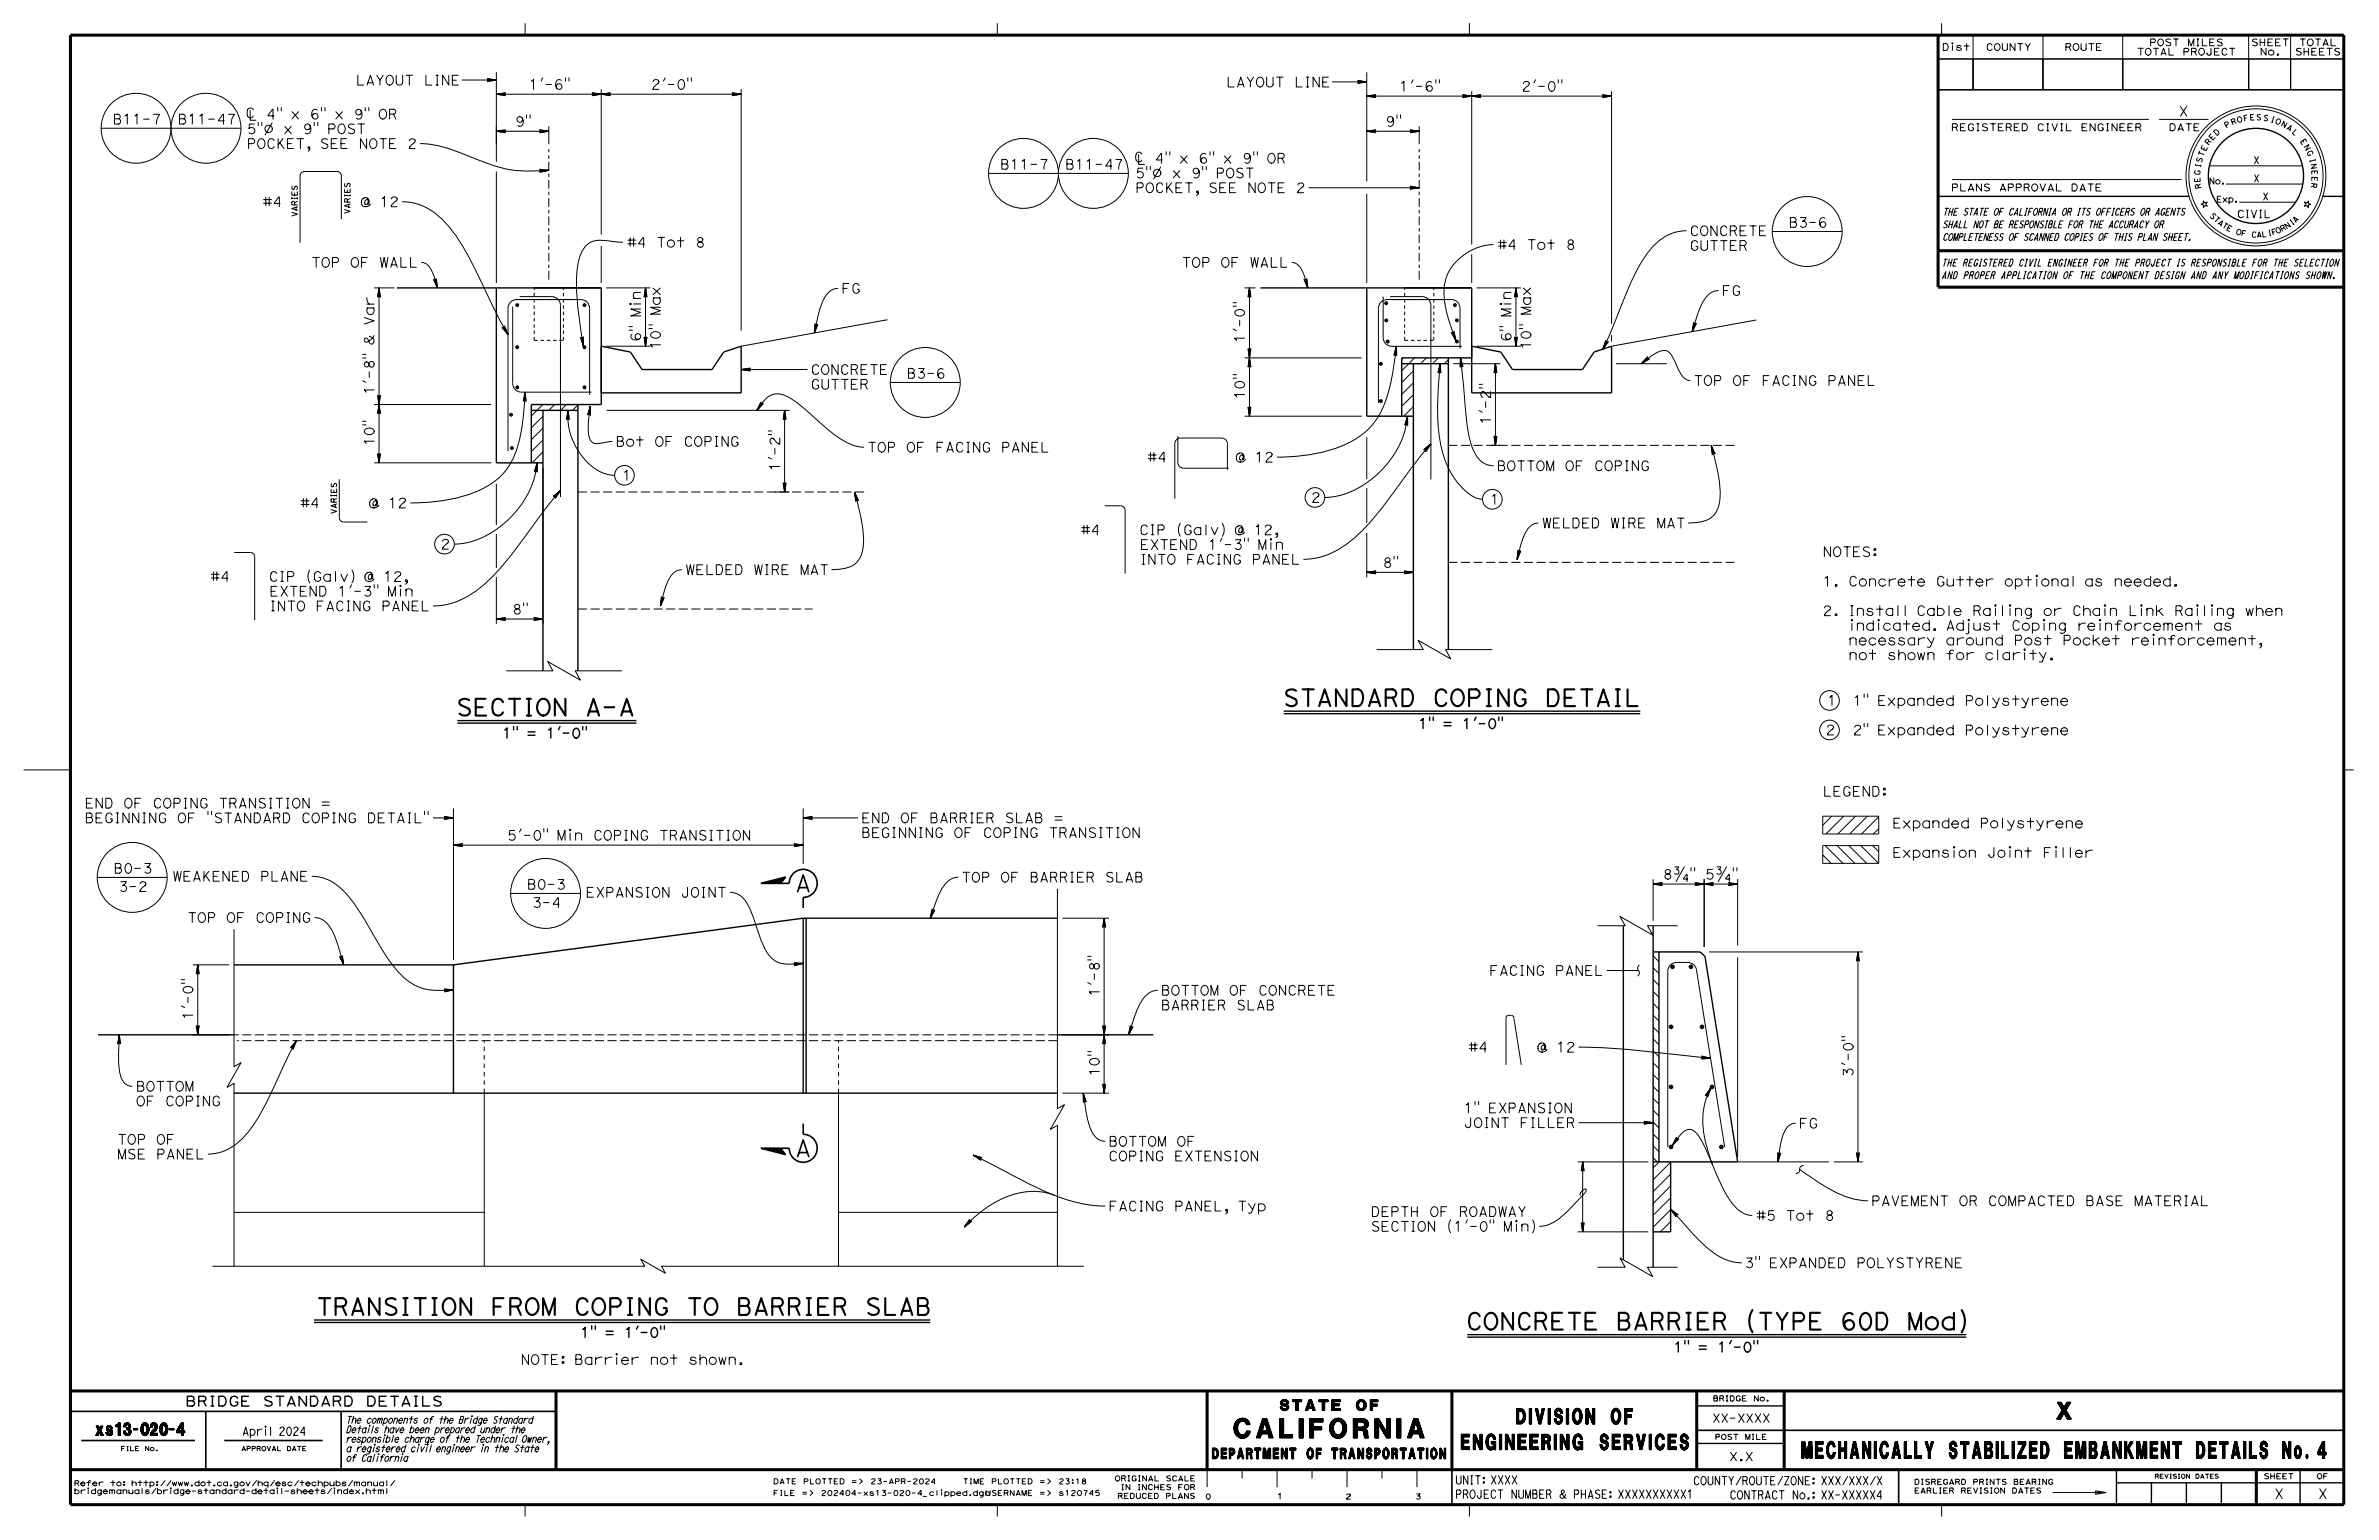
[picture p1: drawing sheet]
<svg xmlns="http://www.w3.org/2000/svg" width="432mm" height="279mm" viewBox="0 0 432 279" stroke-linecap="round" stroke-linejoin="round" font-family="sans-serif">
<defs><g id="words">
<text font-size="3.5" x="224" y="260.9">CALIFORNIA</text>
<g font-size="3">
<text x="82.8" y="129.8">SECTION A-A</text>
<text x="232.9" y="128.1">STANDARD COPING DETAIL</text>
<text x="144.2" y="161.8">A</text>
<text x="144.2" y="209.8">A</text>
<text x="57.4" y="238.6">TRANSITION FROM COPING TO BARRIER SLAB</text>
<text x="266.1" y="241.2">CONCRETE BARRIER (TYPE 60D Mod)</text>
<text x="373.3" y="257.5">X</text>
<text x="327" y="264.6">MECHANICALLY STABILIZED EMBANKMENT DETAILS No. 4</text>
</g>
<g font-size="2.8">
<text x="265.2" y="263">ENGINEERING SERVICES</text>
<text x="275.2" y="258.3">DIVISION OF</text>
</g>
<text font-size="2.2" x="17.4" y="260.4">xs13-020-4</text>
<g font-size="1.9">
<text x="232.3" y="255.9">STATE OF</text>
<text x="220" y="264.7">DEPARTMENT OF TRANSPORTATION</text>
</g>
<g font-size="1.8">
<text x="64.6" y="15.4">LAYOUT LINE</text>
<text x="95.9" y="16.2">1'-6&quot;</text>
<text x="118.2" y="16.2">2'-0&quot;</text>
<text x="222.5" y="15.8">LAYOUT LINE</text>
<text x="253.9" y="16.5">1'-6&quot;</text>
<text x="276.2" y="16.5">2'-0&quot;</text>
<text x="20.5" y="22.5">B11-7</text>
<text x="32.3" y="22.5">B11-47</text>
<text x="93.5" y="22.9">9&quot;</text>
<text x="251.5" y="22.9">9&quot;</text>
<text x="395.4" y="21.1">X</text>
<text x="44.8" y="26.9">POCKET, SEE NOTE 2</text>
<text x="44.8" y="24.3">5&quot;Ø x 9&quot; POST</text>
<text x="181.5" y="30.7">B11-7</text>
<text x="193.3" y="30.7">B11-47</text>
<text x="206.1" y="35">POCKET, SEE NOTE 2</text>
<text x="206.1" y="32.3">5&quot;Ø x 9&quot; POST</text>
<text x="47.7" y="37.5">#4</text>
<text x="62.1" y="37.5">@ 12</text>
<text x="324.6" y="41.2">B3-6</text>
<text x="113.8" y="44.8">#4 Tot 8</text>
<text x="271.8" y="45.3">#4 Tot 8</text>
<text x="306.7" y="45.4">GUTTER</text>
<text x="306.7" y="42.8">CONCRETE</text>
<text x="56.5" y="48.5">TOP OF WALL</text>
<text x="152.7" y="53.2">FG</text>
<text x="214.5" y="48.5">TOP OF WALL</text>
<text x="312.5" y="53.6">FG</text>
<text x="67.9" y="59.1" transform="rotate(-90 67.9 59.1)">Var</text>
<text x="116.3" y="62" transform="rotate(-90 116.3 62)">6&quot; Min</text>
<text x="119.9" y="63.4" transform="rotate(-90 119.9 63.4)">10&quot; Max</text>
<text x="225.9" y="62.2" transform="rotate(-90 225.9 62.2)">1'-0&quot;</text>
<text x="274.3" y="62" transform="rotate(-90 274.3 62)">6&quot; Min</text>
<text x="277.8" y="63.4" transform="rotate(-90 277.8 63.4)">10&quot; Max</text>
<text x="67.9" y="71.6" transform="rotate(-90 67.9 71.6)">1'-8&quot; &amp;</text>
<text x="147.1" y="70.6">GUTTER</text>
<text x="147.1" y="67.9">CONCRETE</text>
<text x="164.6" y="68.6">B3-6</text>
<text x="307.4" y="69.9">TOP OF FACING PANEL</text>
<text x="225.9" y="72.5" transform="rotate(-90 225.9 72.5)">10&quot;</text>
<text x="270.5" y="77.1" transform="rotate(-90 270.5 77.1)">1'-2</text>
<text x="67.9" y="80.9" transform="rotate(-90 67.9 80.9)">10&quot;</text>
<text x="111.7" y="81">Bot OF COPING</text>
<text x="157.4" y="82">TOP OF FACING PANEL</text>
<text x="208.3" y="83.8">#4</text>
<text x="221.1" y="83.8">@ 12</text>
<text x="112.9" y="87.1">1</text>
<text x="141.5" y="85.5" transform="rotate(-90 141.5 85.5)">1'-2&quot;</text>
<text x="271.7" y="85.4">BOTTOM OF COPING</text>
<text x="54.5" y="92.1">#4</text>
<text x="64.4" y="92.1">@ 12</text>
<text x="237.9" y="91.1">2</text>
<text x="270.4" y="91.5">1</text>
<text x="279.9" y="95.8">WELDED WIRE MAT</text>
<text x="80" y="99.6">2</text>
<text x="196.2" y="97">#4</text>
<text x="204.2" y="97">CIP (Galv) @ 12,</text>
<text x="330.8" y="101">NOTES:</text>
<text x="38.2" y="105.5">#4</text>
<text x="46.3" y="105.5">CIP (Galv) @ 12,</text>
<text x="124.4" y="104.2">WELDED WIRE MAT</text>
<text x="250.9" y="102.9">8&quot;</text>
<text x="330.8" y="106.3">1. Concrete Gutter optional as needed.</text>
<text x="93" y="111.4">8&quot;</text>
<text x="330.8" y="111.7">2. Install Cable Railing or Chain Link Railing when</text>
<text x="335.5" y="119.7">not shown for clarity.</text>
<text x="335.5" y="117">necessary around Post Pocket reinforcement,</text>
<text x="335.5" y="114.4">indicated. Adjust Coping reinforcement as</text>
<text x="331.6" y="128">1</text>
<text x="336.3" y="128">1&quot; Expanded Polystyrene</text>
<text x="91.1" y="133.9">1&quot; = 1'-0&quot;</text>
<text x="257.4" y="132.2">1&quot; = 1'-0&quot;</text>
<text x="331.4" y="133.3">2</text>
<text x="336.3" y="133.3">2&quot; Expanded Polystyrene</text>
<text x="15.4" y="149.3">BEGINNING OF &quot;STANDARD COPING DETAIL&quot;</text>
<text x="15.4" y="146.6">END OF COPING TRANSITION =</text>
<text x="156.3" y="149.3">END OF BARRIER SLAB =</text>
<text x="330.8" y="144.5">LEGEND:</text>
<text x="92" y="152.4">5'-0&quot; Min COPING TRANSITION</text>
<text x="156.3" y="152">BEGINNING OF COPING TRANSITION</text>
<text x="343.5" y="155.6">Expansion Joint Filler</text>
<text x="343.5" y="150.2">Expanded Polystyrene</text>
<text x="20.6" y="158.4">B0-3</text>
<text x="21.5" y="161.7">3-2</text>
<text x="31.3" y="159.9">WEAKENED PLANE</text>
<text x="95.6" y="161.3">B0-3</text>
<text x="174.5" y="160">TOP OF BARRIER SLAB</text>
<text x="301.8" y="159.5">8¾&quot; 5¾&quot;</text>
<text x="34" y="167.4">TOP OF COPING</text>
<text x="96.6" y="164.6">3-4</text>
<text x="106.3" y="162.8">EXPANSION JOINT</text>
<text x="270.3" y="177">FACING PANEL</text>
<text x="35" y="185.1" transform="rotate(-90 35 185.1)">1'-0&quot;</text>
<text x="199.5" y="180.8" transform="rotate(-90 199.5 180.8)">1'-8&quot;</text>
<text x="210.7" y="183.2">BARRIER SLAB</text>
<text x="210.7" y="180.6">BOTTOM OF CONCRETE</text>
<text x="266.5" y="190.9">#4</text>
<text x="276.4" y="190.9">@ 12</text>
<text x="24.7" y="198">BOTTOM</text>
<text x="199.5" y="195.3" transform="rotate(-90 199.5 195.3)">10&quot;</text>
<text x="336.3" y="195.4" transform="rotate(-90 336.3 195.4)">3'-0&quot;</text>
<text x="24.7" y="200.6">OF COPING</text>
<text x="265.6" y="201.9">1&quot; EXPANSION</text>
<text x="21.3" y="207.6">TOP OF</text>
<text x="201.2" y="208">BOTTOM OF</text>
<text x="265.6" y="204.6">JOINT FILLER</text>
<text x="326.5" y="204.7">FG</text>
<text x="21.3" y="210.3">MSE PANEL</text>
<text x="201.2" y="210.6">COPING EXTENSION</text>
<text x="201.2" y="219.7">FACING PANEL, Typ</text>
<text x="248.8" y="220.7">DEPTH OF ROADWAY</text>
<text x="318.8" y="221.4">#5 Tot 8</text>
<text x="339.6" y="218.8">PAVEMENT OR COMPACTED BASE MATERIAL</text>
<text x="248.8" y="223.4">SECTION (1'-0&quot; Min)</text>
<text x="316.6" y="230">3&quot; EXPANDED POLYSTYRENE</text>
<text x="105.3" y="242.6">1&quot; = 1'-0&quot;</text>
<text x="303.7" y="245.3">1&quot; = 1'-0&quot;</text>
<text x="94.5" y="247.6">NOTE: Barrier not shown.</text>
<text x="33.6" y="255.1">BRIDGE STANDARD DETAILS</text>
<text x="412.8" y="271.9">X</text>
<text x="420.7" y="271.9">X</text>
</g>
<g font-size="1.5">
<text x="44" y="260.4">April 2024</text>
<text x="310.7" y="258">XX-XXXX</text>
<text x="264.1" y="269.3">UNIT: XXXX</text>
<text x="307.3" y="269.4">COUNTY/ROUTE/ZONE: XXX/XXX/X</text>
<text x="313.8" y="265">X.X</text>
<text x="264.1" y="271.8">PROJECT NUMBER &amp; PHASE: XXXXXXXXXX1</text>
<text x="313.9" y="272">CONTRACT No.: XX-XXXXX4</text>
</g>
<text font-size="1.4" x="406" y="39.5">CIVIL</text>
<g font-size="1.3">
<text x="354.1" y="23.7">REGISTERED CIVIL ENGINEER</text>
<text x="393.6" y="23.7">DATE</text>
<text x="409" y="29.7">X</text>
<text x="354.1" y="34.7">PLANS APPROVAL DATE</text>
<text x="409" y="33">X</text>
<text x="352.5" y="41.3">SHALL NOT BE RESPONSIBLE FOR THE ACCURACY OR</text>
<text x="352.5" y="39.1">THE STATE OF CALIFORNIA OR ITS OFFICERS OR AGENTS</text>
<text x="410.7" y="36.3">X</text>
<text x="352.5" y="43.6">COMPLETENESS OF SCANNED COPIES OF THIS PLAN SHEET.</text>
<text x="352.4" y="50.6">AND PROPER APPLICATION OF THE COMPONENT DESIGN AND ANY MODIFICATIONS SHOWN.</text>
<text x="352.4" y="48.3">THE REGISTERED CIVIL ENGINEER FOR THE PROJECT IS RESPONSIBLE FOR THE SELECTION</text>
<text x="62.8" y="263.4">a registered civil engineer in the State</text>
<text x="62.8" y="261.7">responsible charge of the Technical Owner,</text>
<text x="62.8" y="260">Details have been prepared under the</text>
<text x="62.8" y="258.2">The components of the Bridge Standard</text>
<text x="62.8" y="265.1">of California</text>
</g>
<g font-size="1.2">
<text x="352.5" y="9.2">Dist</text>
<text x="360.4" y="9.2">COUNTY</text>
<text x="374.7" y="9.2">ROUTE</text>
<text x="387.8" y="10">TOTAL PROJECT</text>
<text x="390.1" y="8.3">POST MILES</text>
<text x="408.6" y="8.3">SHEET</text>
<text x="410.2" y="10">No.</text>
<text x="416.5" y="10">SHEETS</text>
<text x="417.3" y="8.3">TOTAL</text>
</g>
<g font-size="1.1">
<text x="400.9" y="33.4">No.</text>
<text x="402.3" y="36.7">Exp.</text>
</g>
<g font-size="1">
<text x="404.1" y="23.3" transform="rotate(-31 404.1 23.3)">P</text>
<text x="405.1" y="22.7" transform="rotate(-20 405.1 22.7)">R</text>
<text x="406.1" y="22.3" transform="rotate(-15 406.1 22.3)">O</text>
<text x="407.3" y="22" transform="rotate(-10 407.3 22)">F</text>
<text x="408.4" y="21.8" transform="rotate(-4 408.4 21.8)">E</text>
<text x="409.5" y="21.8" transform="rotate(1 409.5 21.8)">S</text>
<text x="410.7" y="21.8" transform="rotate(12 410.7 21.8)">S</text>
<text x="412" y="22.1" transform="rotate(17 412 22.1)">I</text>
<text x="412.9" y="22.3" transform="rotate(22 412.9 22.3)">O</text>
<text x="413.9" y="22.8" transform="rotate(28 413.9 22.8)">N</text>
<text x="414.9" y="23.3" transform="rotate(33 414.9 23.3)">A</text>
<text x="399.6" y="29.6" transform="rotate(-74 399.6 29.6)">S</text>
<text x="399.9" y="28.5" transform="rotate(-69 399.9 28.5)">T</text>
<text x="400.3" y="27.5" transform="rotate(-63 400.3 27.5)">E</text>
<text x="400.9" y="26.4" transform="rotate(-53 400.9 26.4)">R</text>
<text x="401.5" y="25.5" transform="rotate(-47 401.5 25.5)">E</text>
<text x="402.3" y="24.7" transform="rotate(-42 402.3 24.7)">D</text>
<text x="415.9" y="24" transform="rotate(44 415.9 24)">L</text>
<text x="417.4" y="25.6" transform="rotate(55 417.4 25.6)">E</text>
<text x="418.1" y="26.6" transform="rotate(60 418.1 26.6)">N</text>
<text x="418.6" y="27.6" transform="rotate(65 418.6 27.6)">G</text>
<text x="419.2" y="28.9" transform="rotate(76 419.2 28.9)">I</text>
<text x="419.4" y="29.8" transform="rotate(81 419.4 29.8)">N</text>
<text x="399.3" y="31.8" transform="rotate(-85 399.3 31.8)">G</text>
<text x="399.4" y="33.1" transform="rotate(-96 399.4 33.1)">E</text>
<text x="399.4" y="30.5" transform="rotate(-79 399.4 30.5)">I</text>
<text x="399.6" y="34.2" transform="rotate(-101 399.6 34.2)">R</text>
<text x="419.5" y="33.1" transform="rotate(98 419.5 33.1)">R</text>
<text x="419.6" y="30.9" transform="rotate(87 419.6 30.9)">E</text>
<text x="419.6" y="32" transform="rotate(92 419.6 32)">E</text>
<text x="54" y="39.4" transform="rotate(-90 54 39.4)">VARIES</text>
<text x="63.5" y="38.8" transform="rotate(-90 63.5 38.8)">VARIES</text>
<text x="401" y="39.2" transform="rotate(46 401 39.2)">S</text>
<text x="401.7" y="39.9" transform="rotate(41 401.7 39.9)">T</text>
<text x="402.4" y="40.6" transform="rotate(37 402.4 40.6)">A</text>
<text x="403.2" y="41.1" transform="rotate(32 403.2 41.1)">T</text>
<text x="404" y="41.7" transform="rotate(27 404 41.7)">E</text>
<text x="415" y="41.6" transform="rotate(-34 415 41.6)">N</text>
<text x="416" y="40.9" transform="rotate(-38 416 40.9)">I</text>
<text x="416.6" y="40.5" transform="rotate(-43 416.6 40.5)">A</text>
<text x="405.7" y="42.4" transform="rotate(18 405.7 42.4)">O</text>
<text x="406.7" y="42.7" transform="rotate(13 406.7 42.7)">F</text>
<text x="408.6" y="43" transform="rotate(4 408.6 43)">C</text>
<text x="409.6" y="43.1" transform="rotate(-1 409.6 43.1)">A</text>
<text x="410.5" y="43" transform="rotate(-6 410.5 43)">L</text>
<text x="411.7" y="42.9" transform="rotate(-10 411.7 42.9)">I</text>
<text x="412.4" y="42.7" transform="rotate(-15 412.4 42.7)">F</text>
<text x="413.3" y="42.4" transform="rotate(-24 413.3 42.4)">O</text>
<text x="414.2" y="42.1" transform="rotate(-29 414.2 42.1)">R</text>
<text x="61.1" y="93.3" transform="rotate(-90 61.1 93.3)">VARIES</text>
<text x="310.9" y="254.2">BRIDGE No.</text>
<text x="311.2" y="261.2">POST MILE</text>
<text x="13.4" y="269.6">Refer to: http://www.dot.ca.gov/hq/esc/techpubs/manual/</text>
<text x="140.3" y="269.2">DATE PLOTTED =&gt;</text>
<text x="158" y="269.2">23-APR-2024</text>
<text x="174.7" y="269.2">TIME PLOTTED =&gt;</text>
<text x="192.1" y="269.2">23:18</text>
<text x="202.3" y="268.7">ORIGINAL SCALE</text>
<text x="347.4" y="269.3">DISREGARD PRINTS BEARING</text>
<text x="410.8" y="268.3">SHEET</text>
<text x="420.5" y="268.3">OF</text>
<text x="13.4" y="271">bridgemanuals/bridge-standard-detail-sheets/index.html</text>
<text x="140.3" y="271.3">FILE =&gt;</text>
<text x="149" y="271.3">202404-xs13-020-4_clipped.dgn</text>
<text x="178.8" y="271.3">USERNAME =&gt;</text>
<text x="192.1" y="271.3">s120745</text>
<text x="202.8" y="271.9">REDUCED PLANS</text>
<text x="203.4" y="270.3">IN INCHES FOR</text>
<text x="218.8" y="272">0</text>
<text x="231.8" y="271.9">1</text>
<text x="244.2" y="272">2</text>
<text x="256.9" y="272">3</text>
<text x="347.4" y="270.9">EARLIER REVISION DATES</text>
</g>
<g font-size=".8">
<text x="21.9" y="263.2">FILE No.</text>
<text x="43.8" y="263.2">APPROVAL DATE</text>
<text x="391.1" y="268.2">REVISION DATES</text>
</g>
</g></defs>
<g fill="none" stroke="#000" stroke-width=".18">
<path d="M46 20a.6 .6 0 0 0-.8-.4 .6 .6 0 0 0-.3 .8 .67 .67 0 0 0 .1 .8 .67 .67 0 0 0 .8 0l.2-.2M50.4 19.5v.6M51 19.5v.6M57.6 20a.7 .7 0 0 0-.9 .1 .7 .7 0 0 0-.1 .8l.2 .5M58.3 19.5v.6M59 19.5v.6M66.3 19.5v.6M66.9 19.5v.6M69.1 20a.73 .73 0 0 1 .9 .1 .73 .73 0 0 1 .1 .9 .68 .68 0 0 1-.8 .6 .68 .68 0 0 1-.5-.9zM95.3 4.2v2.2M181 4.2v2.2M266.7 4.2v2.2"/>
<path d="M351.8 10.7h6.3v5.6h-6.3zM351.8 10.7h73.6M352.4 4.2v2.2M354.4 8.3v.9M358.1 10.7h12.7v5.6h-12.7zM358.1 6.4v9.9M370.8 6.4v9.9M370.8 10.7h14.5v5.6h-14.5zM385.3 10.7h22.8v5.6h-22.8zM385.3 6.4v9.9M408.1 6.4v9.9M408.1 10.7h7.7v5.6h-7.7z"/>
<path d="M415.8 6.4v9.9M415.8 10.7h9.6v5.6h-9.6zM18.4 23.3h25.3M45.4 20v1.8h1.1M46.9 22.2v.6M47.5 22.2v.6M49.4 22.3l-1.3 2.2M49.7 21h-1.1l.9-1.2h.1v1.8M53 20.3l1.2 1.3M54.2 20.3l-1.2 1.3M57 22.2v.6M57.7 22.2v.6"/>
<path d="M61 20.3l1.1 1.3M62 39.8v-7.9a.79 .79 0 0 0-.8-.8h-5.9a.79 .79 0 0 0-.8 .8v12.1M62.1 20.3l-1.2 1.3M65.5 20a.91 .91 0 0 1 .2 1 .91 .91 0 0 1-.8 .6l-.2-.1M70.7 20.7h.7l.4 .9M71.4 20.7a.45 .45 0 0 0 .4-.4 .45 .45 0 0 0-.4-.5h-.7v1.8M73 36.6a10.6 10.6 0 0 1 8 3.9 50.7 50.7 0 0 1 7.1 12.3l2.4 4.9 1.7 3M179.4 31.5h25.4M206.7 28v1.8h1M207.2 28a.6 .6 0 0 0-.7-.4 .6 .6 0 0 0-.4 .8 .67 .67 0 0 0 .2 .8 .67 .67 0 0 0 .8 .1l.1-.3M208.1 30.2v.6M208.8 30.2v.6"/>
<path d="M210.7 30.3l-1.3 2.2M211 29h-1.1l.8-1.2h.1v1.8M211.7 27.5v.6M212.3 27.5v.6M214.3 28.3l1.2 1.3M215.5 28.3l-1.2 1.3M218.3 30.2v.6M218.9 28a.7 .7 0 0 0-.9 .1 .7 .7 0 0 0-.1 .8l.2 .5M218.9 30.2v.6M219.6 27.5v.6M220.3 27.5v.6M222.2 28.3l1.2 1.3"/>
<path d="M223.4 28.3l-1.2 1.3M226.8 28.1a.91 .91 0 0 1 .2 .9 .91 .91 0 0 1-.8 .6l-.2-.1M227.6 27.5v.6M228.2 27.5v.6M230.4 28a.73 .73 0 0 1 .9 .1 .73 .73 0 0 1 .1 .9 .68 .68 0 0 1-.8 .6 .68 .68 0 0 1-.5-.9zM232 28.7h.7l.4 .9M232.7 28.7a.45 .45 0 0 0 .4-.4 .45 .45 0 0 0-.4-.5h-.7v1.8M237.5 34.1h20.1M256 33.9l1.6 .2M256 33.9l.1 .2M256 33.9l-.1-.1 1.7 .3M256 34l1.6 .1"/>
<path d="M256.1 34.1l-.1 .1M256.1 34.1h1.5M257.6 34.1h-1.6M257.6 34.1l-1.6 .2M257.6 34.1l-1.6 .1M257.6 34.1l-1.7 .2 .1-.1M354.3 32.6h41.7M354.3 21.7h35.7M391.9 21.7h9M399.9 36.4l.3 .4 .4-.1-.2 .3 .2 .4-.4-.1-.3 .4v-.5l-.4-.1 .4-.2zM401 30.1h16.9M404 33.4h14"/>
<path d="M406.5 36.7h10.2M418.3 36.7l.4 .1 .3-.3v.4l.4 .2-.4 .1v.5l-.3-.4-.4 .1 .2-.4zM76.5 47.6a2.34 2.34 0 0 1 1.9 1.7l1 2.9M78.8 50.7l.6 1.5M78.8 50.7h-.1l.7 1.5M78.8 50.7l.2 .1M78.9 50.8l.5 1.4M79 50.8l.2-.3 .2 1.7M79 50.8l.4 1.4M79 50.7l.4 1.5M79.1 50.7l.3 1.5M79.2 50.6l.2 1.6"/>
<path d="M91.2 59.4l1 1.3M91.2 59.4h.2M91.2 59.4h-.1l1.1 1.3M91.3 59.4l.9 1.3M91.4 59.4l.8 1.3M91.4 59.3l.8 1.4M91.5 59.2l.7 1.5M91.5 59.2l-.1 .2M91.5 59.2v-.1l.7 1.6M113.1 44l-2.9-.3a4 4 0 0 0-4.9 2.6 22 22 0 0 0-.5 8.9l1.1 7.6M117.8 58.9h.6M117.8 59.6h.6"/>
<path d="M148 58.8l-.2 1.6M148.1 58.9l-.3 1.5M148.2 58.9l-.3-.2-.1 1.7M148.2 58.9l-.4 1.5M148.2 58.9l.3-.1-.7 1.6M148.3 58.9l-.5 1.5M148.4 58.9l-.6 1.5M152.1 52.3a3.2 3.2 0 0 0-2.8 2.5l-.7 1.9-.8 3.7M234.5 47.6a2.34 2.34 0 0 1 1.9 1.7l1 2.9M236.7 50.7l.7 1.5M236.8 50.7l.6 1.5M236.8 50.7h-.1l.7 1.5"/>
<path d="M236.8 50.7l.2 .1M236.9 50.8l.5 1.4M237 50.8l.4 1.4M237 50.7l.4 1.5M237.1 50.7l-.1 .1M237.1 50.7l.1-.2 .2 1.7M237.1 50.7l.3 1.5M237.1 50.6l.3 1.6M271.1 44.4a9.6 9.6 0 0 0-8.7 6.2 15.3 15.3 0 0 0 1.1 9l.7 2.2M275.8 58.9h.6M275.8 59.6h.6M306.1 41.9a8.8 8.8 0 0 0-7.2 4.2 61.6 61.6 0 0 0-5.9 12.7l-2.1 4.5"/>
<path d="M307.4 58.6l-.3 1.6M307.5 58.6l.1 .1M307.5 58.6l-.4 1.6M307.5 58.6l-.1-.1-.3 1.7M307.6 58.7l-.5 1.5M307.7 58.7l-.6 1.5M307.8 58.7l-.7 1.5M307.8 58.7h-.2M307.8 58.7h.1l-.8 1.5M311.9 52.7a3.2 3.2 0 0 0-2.7 1.8l-.8 1.8-1.3 3.9M321.7 42h12.7M95.3 71.1a39.3 39.3 0 0 1-1.8 11.3 11.7 11.7 0 0 1-6.9 6.8 31.5 31.5 0 0 1-12.1 2"/>
<path d="M95.3 71.1l.1 1.7M95.3 71.1l-.1 1.6M95.3 71.1l.2 1.7-.3-.2M95.3 71.1l-.2 1.6M95.3 71.1l-.4 1.7 .3-.2M95.3 71.1l-.1 1.5M95.3 71.1v1.6M95.3 71.1l-.3 1.7M95.3 71.1l.1 1.6M98.5 73.4l-2.1 2.1M98.6 79.8l-2.2 2.1M98.6 77.7l-2.2 2.1"/>
<path d="M98.6 75.5l-2.2 2.1M100.7 73.4l-1.1 1.1M102.8 73.4l-1 1.1M103.1 76l.1 .1M103.1 76h-.2M103.1 74.5v1.5M103.1 74.5l-.3 1.6 .1-.1M103.1 74.5l.1 1.6M103.1 74.5l-.2 1.6M103.1 74.5a11.6 11.6 0 0 0 6.4 11.3l1 .3 1.1 .1M103.1 74.5l.2 1.6M103.1 74.5l-.1 1.5"/>
<path d="M103.1 74.5l-.2 1.5M103.1 74.5l.2 1.6h-.1M104.9 73.5l-1 1M105.4 61.2l.5 1.6M105.5 61.3l.4 1.5M105.5 61.3l-.2-.1 .6 1.6M105.5 61.3h.1M105.6 61.3l.3 1.5M105.7 61.3l.2 1.5M105.8 61.2l.1 1.6M105.8 61.2l-.2 .1M105.8 61.2l.1-.1v1.7"/>
<path d="M106.9 75.2l.2 .1M107.2 73.7l-.5 1.6M107.2 73.7l-.1 1.6M107.2 73.7l-.2 1.5M107.2 73.7l-.4 2.6a6 6 0 0 0 .6 3.8 2.16 2.16 0 0 0 2 .3l1.8-.3M107.2 73.7l-.3 1.5M107.2 73.7l-.4 1.5M107.2 73.7v1.7l-.1-.1M107.2 73.7l-.6 1.6 .3-.1M134.5 67l1.7 .3-.1-.1M134.5 67l1.7 .3M134.5 67h12.1"/>
<path d="M134.5 67l1.6 .1M134.5 67l1.6 .2M134.5 67h1.5M136 67l.1 .2M136.1 67h-1.6M136.1 66.9l-1.6 .1M136.1 66.9l.1-.1-1.7 .2M136.1 66.9l-.1 .1M136.2 66.8l-1.7 .2M137.4 74.5l.9-1.3a3.4 3.4 0 0 1 4.6-1.2 39.8 39.8 0 0 1 6.6 5.3 16.4 16.4 0 0 0 6.1 3.7l1.2 .1M138.1 73l-.7 1.5M138.2 73.1l-.8 1.4"/>
<path d="M138.2 73.1l-.1-.2-.7 1.6M138.2 73.1v.1M138.2 73.2h.4l-1.2 1.3M138.2 73.2l-.8 1.3M138.3 73.2l-.9 1.3M138.4 73.2l-1 1.3M138.5 73.2l-1.1 1.3M161.6 69.4h12.7M213.8 79.1v4.8a1.02 1.02 0 0 0 1 1h8.2M248.1 79.3v25.4M253.3 64.3l-.2 .1M253.3 64.3l.1 .1"/>
<path d="M253.5 62.8l-.4 1.6M253.5 62.8l-.1 1.6M253.5 62.8a41 41 0 0 1-2.6 11.3 13.1 13.1 0 0 1-8.4 7.2 33.3 33.3 0 0 1-10.7 1.6M253.5 62.8v1.7M253.5 62.8l-.3 1.6M253.5 62.8v1.7l-.1-.1M253.5 62.8l-.2 1.6M253.5 62.8l-.5 1.7 .1-.1M253.5 62.8l-.2 1.5M254.6 64.9l-.2 .2M256.5 73.8l-1.7 1.7M256.5 76.4v28.3"/>
<path d="M256.5 71.6l-2.1 2.1M256.5 69.4l-2.1 2.2M256.5 67.3l-2.1 2.1M256.7 64.9l-2.3 2.4M258.9 64.9l-1.1 1.1M261.1 64.9l-1.1 1.1M261.3 67.5l.1 .1M261.3 67.5l-.2 .1M261.4 66l-.1 1.5M261.4 66l-.3 1.6M261.4 66l-.4 1.6h.1M261.4 66a58.4 58.4 0 0 0 0 14 14.6 14.6 0 0 0 5.6 9.8 3.9 3.9 0 0 0 2.1 .8"/>
<path d="M261.4 66l.1 1.6M261.4 66l-.2 1.5M261.4 66v1.6M261.4 66l.1 1.7-.1-.1M262.9 65.3l-.7 .7M263.5 60.3l.7 1.5M263.6 60.3l.6 1.5M263.6 60.3h-.2l.8 1.5M263.6 60.3l.1 .1M263.7 60.4l.5 1.4M263.8 60.3l.4 1.5M263.8 60.2l-.1 .2"/>
<path d="M263.8 60.2l.1-.1 .3 1.7M263.8 60.2l.4 1.6M263.9 60.2l.3 1.6M291.5 61.8l-.6 1.5M291.5 61.9l-.6 1.4M291.6 61.9l-.7 1.4M291.6 62h.3l-1 1.3M291.6 62l-.1-.3-.6 1.6M291.6 62l-.7 1.3M291.7 62l-.8 1.3M291.8 62l-.9 1.3M291.9 62l-1 1.3"/>
<path d="M297.9 66l1.8-1.4a3.8 3.8 0 0 1 2.9-.9 4.8 4.8 0 0 1 1.7 2.5 5.2 5.2 0 0 0 1.8 2.7l.7 .1M299 64.8l-1.1 1.2M299.1 64.9l-1.2 1.1M299.1 65l-.1-.3-1.1 1.3M299.1 65l-1.2 1M299.1 65l.3 .1-1.5 .9M299.2 65.1l-1.3 .9M299.3 65.1l-1.4 .9M61.6 86.9v7a.79 .79 0 0 0 .8 .8h4.3M90.1 87.8v25.4M98.6 84.9v28.3M98.6 82l-2 2"/>
<path d="M155.1 89.3l.2 1.6M155.1 89.3l.5 1.5M155.1 89.3a29.2 29.2 0 0 1 1.6 9.9 4.3 4.3 0 0 1-4.6 4.1h-1.2M155.1 89.3l.7 1.5M155.1 89.3l.4 1.5M155.1 89.3l.2 1.7 .2-.3M155.1 89.3l.3 1.6M155.1 89.3l.7 1.5h-.1M155.1 89.3l.4 1.4M155.1 89.3l.6 1.5M155.5 90.7l.2 .1M222.8 85.2v-4.7a1.02 1.02 0 0 0-1-1h-7.5a1.02 1.02 0 0 0-1.1 1v10"/>
<path d="M275.6 99.9l-.2 1.6M275.6 99.9l-.1-.1-.1 1.7M275.6 99.9l.1 .1M275.7 100l-.3 1.5M275.9 100h-.2M275.9 100l.2-.1-.7 1.6M275.9 100l-.5 1.5M276 100l-.6 1.5M279.2 94.9a2.65 2.65 0 0 0-2.3 1.6l-.6 1.6-.9 3.4M310.6 80.8l.5 1.5M310.6 80.8l.6 1.5M310.6 80.8a29.2 29.2 0 0 1 1.6 9.9 4.3 4.3 0 0 1-4.7 4.1l-1.1 .1"/>
<path d="M310.6 80.8l.3 1.5M310.6 80.8l.7 1.6-.3-.1M310.6 80.8l.3 1.6M310.6 80.8l.2 1.7 .1-.1M310.6 80.8l.2 1.7M310.6 80.8l.4 1.5M311 82.3l-.1 .1M90.1 112.3h8.5M90.1 112.3l1.7 .3-.1-.2M90.1 112.3l1.6 .2M90.1 112.3l1.5 .1M90.1 112.3l1.6 .1"/>
<path d="M91.6 112.2l-1.5 .1M91.7 112.2v.2M91.7 112.2l-1.6 .1M91.7 112.2l.1-.2-1.7 .3M91.7 112.1l-1.6 .2M95 109.3v.6M95.7 109.3v.6M96.9 112.1l1.7 .2M97 112.2l1.6 .1M97 112.2v.2M97 112.2l-.1-.2 1.7 .3M98.6 112.3l-1.6 .1"/>
<path d="M98.6 112.3l-1.7 .2M98.6 112.3l-1.7 .3 .1-.2M120.1 108.3l-.2 1.6M120.1 108.4l-.2 1.5M120.1 108.4l-.1-.1-.1 1.6M120.1 108.4l.2 .1M120.2 108.4l-.3 1.5M120.3 108.5l-.4 1.4M120.4 108.4l-.5 1.5M120.4 108.4l-.1 .1M120.4 108.4h.2l-.7 1.5M120.5 108.4l-.6 1.5"/>
<path d="M123.7 103.4a2.65 2.65 0 0 0-2.2 1.6l-.7 1.6-.9 3.3M248.1 103.8l1.5 .1M248.1 103.8l1.6 .2M248.1 103.8l1.6 .3v-.1M248.1 103.8h8.4M249.6 103.8h-1.5M249.7 103.7v.3M249.7 103.7l-1.6 .1M249.7 103.7v-.1l-1.6 .2M249.7 103.6l-1.6 .2M253 100.9v.6M253.7 100.9v.6"/>
<path d="M254.9 103.6l1.6 .2M254.9 103.7v.3M254.9 103.7v-.1l1.6 .2M254.9 103.7l1.6 .1M255 103.8h1.5M256.5 103.8l-1.6 .2M256.5 103.8l-1.5 .1M256.5 103.8l-1.6 .3v-.1M275.8 100l-.4 1.5M336.1 113.1v1.3M341 113.1v1.3M357.3 113v1.7a.28 .28 0 0 1-.1 .3 .28 .28 0 0 1-.3-.1"/>
<path d="M362.2 110.4v1.3M364.8 110.4v1.3M367.5 118.4v1.3M369.7 105.1v1.2M371 113.1v1.3M381.2 113.1v1.3M382.1 110.4v1.3M388.7 110.4v1.3M390.9 115.7v1.3M398.8 110.4v1.3M401.5 110.4v1.3M4.3 139.7h8.5"/>
<path d="M338.4 125.9v.6M338.4 131.2v.7M339 125.9v.6M339 131.2v.7M425.4 139.7h1.8M17.6 159.2h12.7M37.8 147.2v.6M38.4 147.2v.6M56.6 159a9.2 9.2 0 0 1 7.3 4.4l1.8 2.7 2.7 4.5a23 23 0 0 0 6 7.6 10.9 10.9 0 0 0 7.1 1.4h.8M77.1 147.2v.6M77.7 147.2v.6M78.6 148.4h3.7"/>
<path d="M80.7 148.2l1.6 .2M80.7 148.3l.1 .1M80.7 148.3l-.1-.2 1.7 .3M80.7 148.3l1.6 .1M80.8 148.3l1.5 .1M80.8 148.4l-.1 .1M80.8 148.4h1.5M82.3 148.4l-1.6 .1M82.3 148.4l-1.5 .1M82.3 148.4l-1.6 .2M82.3 148.4l-1.7 .3 .1-.2M82.3 146.7v5.7"/>
<path d="M145.8 148.4h9.9M145.8 148.4l1.5 .1M145.8 148.4l1.6 .1M145.8 148.4l1.7 .3-.1-.2M145.8 146.7v5.7M145.8 148.4l1.6 .2M145.8 148.4h1.5M147.3 148.4l.1 .1M147.3 148.3l-1.5 .1M147.4 148.3l-1.6 .1M147.4 148.3l.1-.2-1.7 .3M147.4 148.3l-.1 .1"/>
<path d="M147.4 148.2l-1.6 .2M173.9 159.2a3.4 3.4 0 0 0-2.8 1.8l-.9 1.8-1.3 3.8M330.8 148.1h10.2v3.2h-10.2zM330.8 153.4h10.2v3.2h-10.2zM330.8 155.1l1.6 1.5M331.3 153.4l3.2 3.2M332.5 148.1l-1.7 1.6M333.4 153.4l3.3 3.2M334.6 148.1l-3.2 3.2M335.6 153.4l3.2 3.2M336.8 148.1l-3.2 3.2M337.7 153.4l3.3 3.2"/>
<path d="M338.9 148.1l-3.2 3.2M339.9 153.4l1.1 1.1M341 150.3l-1 1M341 148.2l-3.1 3.1M354.7 154.3v1.3M364.8 154.3v1.3M373.2 154.3v1.3M57.1 166.5a3.7 3.7 0 0 1 3.3 2.6l.8 2 1.2 4M61.7 173.6l.7 1.5M61.8 173.6l.6 1.5M61.8 173.6l-.2-.1 .8 1.6M61.8 173.6h.1"/>
<path d="M61.9 173.6l.5 1.5M61.9 173.6l.2-.2 .3 1.7M62 173.6l.4 1.5M62 173.5l.4 1.6M62.1 173.4l.3 1.7M80.7 179.5l1.6 .1M80.8 179.7l-.1 .1M82.3 179.6l-1.5 .1M82.3 179.6l-1.6 .3M82.3 179.6h-1.5M82.3 179.6l-1.7 .4 .1-.2M82.3 179.6l-1.5 .2"/>
<path d="M82.3 179.6l-1.7-.2 .2 .3M82.3 179.6l-1.6 .2M92.7 162.1h12.7M132.5 161.9a3.6 3.6 0 0 1 3.2 2.1l1 2.2 .8 2.5a13.2 13.2 0 0 0 2.7 5.3 6.1 6.1 0 0 0 4.9 .8h.7M144.1 174.7l1.7 .1M144.3 174.9l-.1 .2M145.8 174.8l-1.5 .2M145.8 174.8l-1.6 .3M145.8 174.8l-1.6 .4M145.8 174.8l-1.6 .1M145.8 174.8h-1.6M145.8 174.8l-1.7 .4 .1-.1"/>
<path d="M145.8 174.8l-1.5 .1M145.8 174.8l-1.7-.1 .2 .2M169.2 165l-.3 1.6M169.3 165l-.4 1.6M169.3 165.1l-.4 1.5M169.4 165.2l-.2-.3-.3 1.7M169.4 165.2l-.5 1.4M169.5 165.1l-.1 .1M169.5 165.1h.2l-.8 1.5M169.5 165.1l-.6 1.5M169.6 165.1l-.7 1.5M210.1 179.7a3.7 3.7 0 0 0-3.2 2.4l-.8 1.9-1.3 3.7"/>
<path d="M291.6 176.1h5.8M297.6 175.1a.89 .89 0 0 0 0 1.3l-.4 .7M300.1 179.9l1 1M300.1 177.7l1 1.1M300.1 175.6l1 1M300.1 173.4l1 1.1M21.6 189.3h-.1M21.6 187.7l.1 1.6M21.6 187.7l-.3 1.7 .2-.1M21.6 187.7l-.1 3.1a12.5 12.5 0 0 0 .7 5.1l.4 .6 .6 .4 .8 .2M21.6 187.7l.2 1.7M21.6 187.7l-.1 1.6"/>
<path d="M21.6 187.7l.3 1.7-.3-.1M21.6 187.7v1.6M21.6 187.7l.2 1.6M21.6 187.7l-.2 1.7M53.8 188.8l-.7 1.4M53.8 188.8l-.8 1.3M53.8 188.8l-1.5 2.9a102.3 102.3 0 0 1-6.2 12.3 11 11 0 0 1-6.9 5.2l-1.5 .2M53.8 188.8l-.7 1.5M53.8 188.8l-.6 1.6-.2-.3M53.8 188.8l-.9 1.3M53.8 188.8l-1 1.3M53.8 188.8l-1.1 1.3h.3"/>
<path d="M196.6 198.3v1.7l.1-.1M196.6 198.3l.3 1.5M196.6 198.3l.4 1.6M196.6 198.3l.5 3a8.8 8.8 0 0 0 2 5.3l.7 .3 .8 .2M196.6 198.3l.5 1.6M196.6 198.3l.2 1.6M196.6 198.3l.1 1.6M196.6 198.3l.6 1.6h-.2M196.6 198.3l.1 1.7M196.9 199.8l.1 .1M196.9 199.8l-.2 .1M205.2 186.1l-.4 1.6"/>
<path d="M205.2 186.2l.1 .1M205.2 186.2l-.4 1.5M205.2 186.2l-.1-.1-.3 1.6M205.3 186.3l-.5 1.4M205.4 186.3l-.6 1.4M205.5 186.3l-.7 1.4M205.5 186.3h-.2M205.5 186.3h.2l-.9 1.4M205.6 186.3l-.8 1.4M267.7 199.8v.6M268.4 199.8v.6M273.8 184.2l-.2 .1-.2 .3v8.6"/>
<path d="M273.8 184.2l.7 .1 .3 .3 1.3 8.6M286.5 190a229 229 0 0 1 24 2M300.1 199.3l1 1M300.1 197.1l1 1.1M300.1 195l1 1M300.1 192.8l1 1.1M300.1 190.7l1 1M300.1 188.5l1 1.1M300.1 186.3l1 1.1M300.1 184.2l1 1M300.1 182l1 1.1M308.9 191.7l1.6 .3"/>
<path d="M308.9 192h1.6M308.9 191.7l.1 .2M308.9 191.7l-.1-.1 1.7 .4M308.9 191.9l1.6 .1M308.9 191.8l1.6 .2M309 191.9l-.2 .2 1.7-.1M309 191.9l1.5 .1M309.8 198.8l.1 .1M310.5 192l-1.7 .1M310.5 197.4l-.7 1.4M310.5 197.4a14.5 14.5 0 0 0-.4 11.7l.7 2.2M310.5 197.4l-.9 1.4"/>
<path d="M310.5 197.4l-.5 1.6-.1-.1M310.5 197.4l-.8 1.4M310.5 197.4l-.6 1.6M310.5 197.4l-1 1.4h.3M310.5 197.4l-.6 1.5M176.6 209.6l1.5 .6M176.6 209.6l1.5 .5M176.6 209.6l1.4 .8M176.6 209.6l1.4 .9v-.3M176.6 209.6l1.4 .6M176.6 209.6l2.9 1.4a114.6 114.6 0 0 0 13.3 6.4 24.3 24.3 0 0 0 7.8 1.4M176.6 209.6l1.6 .5"/>
<path d="M176.6 209.6l1.4 .7M176.6 209.6l1.7 .4-.3 .2M286.4 210.8h12.8M286.5 203.7h13.6M286.9 216.9a.97 .97 0 0 1 1-1.1l-.2 .7a30.6 30.6 0 0 1-5.8 5.3l-1.6 .6-.9 .1M287.1 212.4h.3M287.3 210.8v1.5M287.3 210.8l-.3 1.7 .1-.1M287.3 210.8l.1 1.6M287.3 210.8v12.7M287.3 210.8l.2 1.6M287.3 210.8l-.1 1.5"/>
<path d="M287.3 210.8l-.2 1.6M287.3 210.8l.2 1.7-.1-.1M298.4 203.5l1.7 .2M298.5 203.6v.1M298.5 203.6l1.6 .1M298.5 203.6l-.1-.2 1.7 .3M298.5 203.7v.1M298.5 203.7h1.6M300.1 203.7l-1.6 .1M300.1 203.7l-1.7 .2M300.1 203.7l-1.7 .3 .1-.2M300.1 210l.7 .8"/>
<path d="M300.1 207.9l1 1.1M300.1 205.7l1 1.1M300.1 203.6l1 1M300.1 201.4l1 1.1M301.1 210.8l-1 1.1M303.2 219.4l1.2 1M303.2 219.4l1 1.3M303.2 219.4l1 1.4 .1-.3M303.2 219.4l1.1 1.1M303.2 219.5l-3.1 3.2M303.2 217.3l-3.1 3.2M303.2 215.2l-3.1 3.1"/>
<path d="M303.2 213l-3.1 3.2M303.2 210.9l-3.1 3.1M303.2 219.4a82.1 82.1 0 0 0 7.4 7.6 9.4 9.4 0 0 0 5.5 2.1M303.2 219.4l1.3 1M303.2 219.4l1 1.2M303.2 219.4l1.4 1h-.2M303.5 207.8l1.1-1.4a3.8 3.8 0 0 1 1.8-1.5l.7 .1a6.4 6.4 0 0 1 2.4 3.3l1.8 4.2a24.1 24.1 0 0 0 3.7 6.5l.9 .8 1 .5 1.1 .2M304.3 206.4l-.8 1.4M304.3 206.4v-.1l-.8 1.5M304.3 206.4l.1 .2M304.4 206.5l-.9 1.3M304.4 206.6h.3l-1.2 1.2"/>
<path d="M304.4 206.6l-.9 1.2M304.5 206.6l-1 1.2M304.6 206.6l-1.1 1.2M304.7 206.6l-1.2 1.2M322.7 209.2v1.6M322.8 209.2l.1 .1M322.8 209.2l-.1 1.6M322.8 209.2l-.1-.1v1.7M322.9 209.3l-.2 1.5M323 209.3l-.3 1.5M323.1 209.2l-.2 .1M323.1 209.2h.1l-.5 1.6"/>
<path d="M323.1 209.2l-.4 1.6M325.9 203.8a2.38 2.38 0 0 0-2.1 1.7l-.5 1.7-.6 3.6M326.7 212.2a36.7 36.7 0 0 0 9 5.1l2.2 .5 1.1 .1M327.4 211.4a.88 .88 0 0 0-.8 1.2l-.7 .3M263.3 221.3a2.23 2.23 0 0 0 0 2.4M266.4 221.3l-.3 .6M270.5 221.3v.6M271.1 221.3v.6M275.2 222.1v1.3M278.2 221.3a2.23 2.23 0 0 1 0 2.4M286.4 223.5h12.8M287.1 221.9l.2 1.6"/>
<path d="M287.1 221.9l-.1-.1 .3 1.7M287.2 221.9l.1 1.6M287.3 221.9v1.6M287.4 221.9h-.3M287.4 221.9l.1-.1-.2 1.7M287.4 221.9l-.1 1.6M287.5 221.9l-.2 1.6M303.2 221.6l-1.8 1.9M304.4 220.4l-.1 .1M318.7 227.9v.6M319.3 227.9v.6M48.2 259.3v1.1"/>
<path d="M67 259.1l-.2 .9M85.6 257.3l-.3 .9M111.9 246.3v1.3M16 270.3v.7M31 270.3v.7M50.3 270.3v.7M60.7 270.3v.7M67.9 262.5l-.2 .9M68.6 264.2l-.2 1M69.8 260.8l-.3 .9M73 264.2l-.3 1M75.9 262.5l-.2 .9"/>
<path d="M77.6 262.5l-.3 .9M82.4 262.5l-.3 .9M87.6 262.5l-.2 .9M91.3 260.8l-.2 .9M95.3 273v2.1M170.9 270.7v.6M181 273v2.1M219.1 266.6v3.2M225.4 266.6v1.6M231.8 266.6v3.2M238.1 266.6v1.6M244.5 266.6v3.2"/>
<path d="M250.8 266.6v1.6M257.2 266.6v3.2M266.7 273v2.1M352.4 273v2.1M372.6 270.8h8.8M380.4 270.5l1.9 .3-1.9 .3zM380.7 270.7l.6 .1-.6 .1z"/>
<circle cx="354.4" cy="7.9" r=".09"/>
<circle cx="24.7" cy="23.3" r="6.3"/>
<circle cx="37.4" cy="23.3" r="6.3"/>
<circle cx="48.8" cy="23.4" r=".67"/>
<circle cx="57.2" cy="21.1" r=".51"/>
<circle cx="65.1" cy="20.3" r=".51"/>
<circle cx="185.8" cy="31.5" r="6.3"/>
<circle cx="198.5" cy="31.5" r="6.3"/>
<circle cx="210" cy="31.4" r=".67"/>
<circle cx="218.5" cy="29.1" r=".51"/>
<circle cx="226.3" cy="28.4" r=".51"/>
<circle cx="409.5" cy="31.9" r="12.7"/>
<circle cx="409.5" cy="31.9" r="12.2"/>
<circle cx="328" cy="42" r="6.3"/>
<circle cx="167.9" cy="69.4" r="6.3"/>
<circle cx="80.7" cy="98.7" r="1.78"/>
<circle cx="113.3" cy="86.2" r="1.78"/>
<circle cx="238.7" cy="90.3" r="1.78"/>
<circle cx="270.9" cy="90.6" r="1.78"/>
<circle cx="336.1" cy="112.5" r=".12"/>
<circle cx="341" cy="112.5" r=".12"/>
<circle cx="357.3" cy="112.5" r=".12"/>
<circle cx="362.2" cy="109.8" r=".12"/>
<circle cx="364.8" cy="109.8" r=".12"/>
<circle cx="367.5" cy="117.9" r=".12"/>
<circle cx="369.7" cy="104.5" r=".12"/>
<circle cx="371" cy="112.5" r=".12"/>
<circle cx="381.2" cy="112.5" r=".12"/>
<circle cx="382" cy="109.8" r=".12"/>
<circle cx="388.7" cy="109.8" r=".12"/>
<circle cx="390.9" cy="115.2" r=".12"/>
<circle cx="398.8" cy="109.8" r=".12"/>
<circle cx="401.5" cy="109.8" r=".12"/>
<circle cx="332.1" cy="127.1" r="1.78"/>
<circle cx="332.1" cy="132.4" r="1.78"/>
<circle cx="24" cy="159.2" r="6.3"/>
<circle cx="354.7" cy="153.7" r=".13"/>
<circle cx="364.8" cy="153.7" r=".13"/>
<circle cx="373.2" cy="153.7" r=".13"/>
<circle cx="99" cy="162.1" r="6.3"/>
<circle cx="275.2" cy="221.5" r=".12"/>
<circle cx="48.2" cy="258.8" r=".1"/>
<circle cx="67.1" cy="258.7" r=".08"/>
<circle cx="85.7" cy="256.9" r=".08"/>
<circle cx="111.9" cy="245.7" r=".12"/>
<circle cx="16" cy="270" r=".07"/>
<circle cx="31" cy="270" r=".07"/>
<circle cx="50.3" cy="270" r=".07"/>
<circle cx="60.7" cy="270" r=".07"/>
<circle cx="68" cy="262.1" r=".08"/>
<circle cx="68.7" cy="263.8" r=".08"/>
<circle cx="69.9" cy="260.4" r=".08"/>
<circle cx="73.1" cy="263.8" r=".08"/>
<circle cx="76" cy="262.1" r=".08"/>
<circle cx="77.7" cy="262.1" r=".08"/>
<circle cx="82.5" cy="262.1" r=".08"/>
<circle cx="87.7" cy="262.1" r=".08"/>
<circle cx="91.4" cy="260.4" r=".08"/>
<circle cx="170.9" cy="270.4" r=".07"/>
</g>
<g fill="none" stroke="#000" stroke-width=".25">
<path d="M351.8 16.3h73.6M351.8 35.6h45.5M421.6 35.6h3.8M83 131.2h32.5M83 130.7h32.5M93.2 131.8v.6M93.9 131.8v.6M101.6 131.8l-.3 .6M105.8 131.8v.6M106.4 131.8v.6M233 129.5h64.7M233 129h64.7"/>
<path d="M259.5 130.1v.6M260.1 130.1v.6M267.9 130.1l-.3 .6M272 130.1v.6M272.7 130.1v.6M17.8 187.7h24.7M191.9 187.7h17.4M57 239.9h111.8M57 239.5h111.8M107.4 240.5v.7M108 240.5v.7M115.8 240.6l-.3 .5"/>
<path d="M119.9 240.5v.7M120.6 240.5v.7M266.3 242.6h90.6M266.3 242.1h90.6M305.8 243.2v.6M306.5 243.2v.6M308 255.1h15.8M314.2 243.2l-.3 .6M318.4 243.2v.6M319 243.2v.6M308 261.9h15.8M384.1 266.6v6.4"/>
<path d="M384.1 269h41.3M390.5 269v4M396.8 269v4M403.2 269v4M417.5 266.6v6.4"/>
<circle cx="409.5" cy="31.9" r="8.6"/>
</g>
<path d="M12.8 6.4h412.6v266.6h-412.6zM351.8 6.4v45.7h73.6M351.8 45.5h73.6M12.8 252.4h412.6M100.9 252.4v14.2M219.1 252.4v14.2M263.5 252.4v14.2M308 252.4v14.2M323.8 252.4v14.2M12.8 266.6h412.6M409.5 266.7v6.3" fill="none" stroke="#000" stroke-width=".55"/>
<g fill="none" stroke="#000" stroke-width=".3">
<path d="M142 159.8l-1.7 .5M142.2 159.6l-2.6 .7M142.4 159.4l-3.6 .9M141.7 160.3l.9-1.2-4.5 1.2h5.1a2.54 2.54 0 0 1 2.6-2.6 2.54 2.54 0 0 1 2.5 2.6 2.54 2.54 0 0 1-2.5 2.5v1.9M141.8 160.1l-.7 .2M138.8 208.3l3.6 .9M139.6 208.3l2.6 .7M140.3 208.3l1.7 .5M141.1 208.3l.7 .2M145.8 203.9v1.9a2.54 2.54 0 0 1 2.5 2.5 2.54 2.54 0 0 1-2.5 2.6 2.54 2.54 0 0 1-2.6-2.6h-5.1l4.5 1.2-.9-1.2M12.8 256.1h88.1M37.4 256.1v10.5"/>
<path d="M61.9 256.1v10.5M308 259.5h117.4M14.7 261.4h20.7M40.7 261.4h17.9M263.5 266.6v6.4M344.6 266.6v6.4"/>
</g>
<path d="M318.1 237.7a3.8 3.8 0 0 0 0 4M356.1 237.7a3.8 3.8 0 0 1 0 4" fill="none" stroke="#000" stroke-width=".38"/>
<g fill="#fff">
<path d="M89.4 95.2h1.2v1.5h-1.2z"/>
<path d="M89.4 103.1h1.2v1.5h-1.2z"/>
</g>
<g fill="none" stroke="#000" stroke-width=".18">
<path d="M97.3 85.5h-.2M97.5 84l-.2 1.5M97.5 84l-.5 1.6 .1-.1M97.5 84a16.8 16.8 0 0 1-8.4 12.7 13.3 13.3 0 0 1-6.6 2M97.5 84v1.6M97.5 84l-.3 1.5M97.5 84v1.7l-.2-.2M97.5 84l-.4 1.5M97.5 84l-.5 1.6M97.5 84l-.1 1.6M100.6 90.1h.1M101.7 89l-2.3 2.7a191.1 191.1 0 0 1-9.2 12 18.7 18.7 0 0 1-8.3 5.8l-1.6 .3-1.7 .1"/>
<path d="M101.7 89l-.9 1.3M101.7 89l-1.1 1.1M101.7 89l-.9 1.4-.1-.3M101.7 89l-1 1.1M101.7 89l-1.2 1.1M101.7 89l-1 1.2M101.7 89l-1.3 1 .2 .1"/>
</g>
<g fill="#fff">
<path d="M247.3 87h1.3v1.5h-1.3z"/>
<path d="M247.3 95h1.3v1.7h-1.3z"/>
</g>
<path d="M255.3 77l.1 .1M255.3 77l-.2 .1M255.5 75.5a16.8 16.8 0 0 1-8.4 12.7 13.3 13.3 0 0 1-6.7 2.1M255.5 75.5l-.1 1.7M255.5 75.5l-.3 1.5M255.5 75.5l-.4 1.6M255.5 75.5v1.7l-.1-.1M255.5 75.5l-.5 1.6M255.5 75.5l-.1 1.6M255.5 75.5l-.2 1.5M255.5 75.5l-.5 1.6h.1" fill="none" stroke="#000" stroke-width=".18"/>
<path d="M268.1 70.9h4.3v1h-4.3z" fill="#fff"/>
<path d="M293.3 66h9.2" fill="none" stroke="#000" stroke-width=".18"/>
<path d="M264.7 65.9h1v.2h-1z" fill="#fff"/>
<g fill="none" stroke="#000" stroke-width=".18">
<path d="M83.8 14.5h6.3M88.5 14.3l1.6 .2M88.5 14.4l1.6 .1M88.5 14.4l-.1-.2 1.7 .3M88.5 14.4v.3M88.6 14.4l1.5 .1M90.1 17.1l1.7 .3-.1-.2M90.1 17.1l1.6 .2M90.1 17.1h44.4M90.1 17.1l1.6 .1M90.1 17.1l1.5 .1M90.1 13.1v16.3"/>
<path d="M90.1 14.5l-1.7 .3 .1-.1M90.1 14.5l-1.6 .2M90.1 14.5l-1.5 .1M91.6 17l-1.5 .1M91.7 17v.2M91.7 17l.1-.2-1.7 .3M91.7 17l-1.6 .1M91.7 16.9l-1.6 .2M98.5 14.1l-.3 .6M102.6 14.1v.6M103.3 14.1v.6M107.5 16.9l3.3 .4"/>
<path d="M107.5 17v-.2l1.6 .3M107.5 17v.2M107.5 17l3.2 .2M107.6 17l3.1 .2M109.1 17.1l-1.5 .1M109.1 17.1l-1.6 .1M109.1 17.1l-1.6 .2M109.1 16.2v26.4M109.1 17.1l1.7 .3-.1-.2M110.7 17l-1.6 .1M110.7 17l.1-.2-3.3 .6v-.2M110.7 17v.2"/>
<path d="M110.8 16.9l-1.7 .2M120.7 14.1l-.3 .6M124.8 14.1v.6M125.5 14.1v.6M132.9 16.9l1.6 .2M132.9 17l-.1-.2 1.7 .3M132.9 17v.2M132.9 17l1.6 .1M133 17l1.5 .1M134.5 17.1l-1.6 .1M134.5 17.1l-1.5 .1M134.5 17.1l-1.7 .3 .1-.2"/>
<path d="M134.5 17.1l-1.6 .2M134.5 16.2v43.8M241.8 14.9h6.3M246.5 14.7l1.6 .2M246.5 14.8l1.6 .1M248.1 14.9l-1.6 .1M248.1 14.9l-1.7-.3 .2 .3-.1 .1M248.1 17.4l1.6 .3v-.1M248.1 17.4l1.6 .2M248.1 17.4h44.4M248.1 13.1v19.8M248.1 17.4l1.5 .1"/>
<path d="M248.1 14.9l-1.7 .2 .1-.1M248.1 14.9l-1.6 .2M248.1 14.9h-1.6M249.6 17.4h-1.5M249.7 17.3v-.1l-1.6 .2M249.7 17.3l-1.6 .1M249.7 17.3v.3M249.7 17.2l-1.6 .2M256.5 14.5l-.3 .6M260.6 14.5v.6M261.3 14.5v.6M265.5 17.2l3.2 .4"/>
<path d="M265.5 17.3v-.1l3.3 .5-.1-.1M265.5 17.3v.3M265.5 17.3l3.2 .3M265.6 17.4l3.1 .1M267.1 17.4l-1.5 .1M267.1 17.4l-1.6 .2M267.1 16.5v27.9M268.7 17.4h-1.6M268.7 17.3l.1-.1-3.3 .5v-.1M268.7 17.3l-1.6 .1M268.7 17.3v.3M268.7 17.2l-3.2 .4"/>
<path d="M278.7 14.5l-.3 .6M282.8 14.5v.6M283.5 14.5v.6M290.9 17.2l1.6 .2M290.9 17.3l-.1-.1 1.7 .2M290.9 17.3v.3M290.9 17.3l1.6 .1M291 17.4h1.5M292.5 17.4l-1.5 .1M292.5 17.4l-1.6 .2M292.5 16.5v42.2M292.5 17.4l-1.7 .3 .1-.1"/>
<path d="M76.2 26.1a28 28 0 0 1 10.2 2.8 23.9 23.9 0 0 0 13.2 2M90.1 23.8h9.5M90.1 23.8l1.7 .3-.1-.1M90.1 23.8l1.6 .2M90.1 31.1v20.2M90.1 23.8l1.5 .1M91.6 23.7l-1.5 .1M91.7 23.7v.3M91.7 23.7l.1-.2-1.7 .3M91.7 23.7l-1.6 .1M91.7 23.6l-1.6 .2M95.6 20.8v.6"/>
<path d="M96.2 20.8v.6M98 30.8l1.6 .1M98 23.6l1.6 .2M98 30.9h1.6M98 30.9l.1 .1M98 30.9l-.1-.2 1.7 .2M98 23.7l1.6 .1M98 23.7l-.1-.2 1.7 .3M98 23.7v.3M98.1 23.7l1.5 .1M98.1 31l-.1 .1M99.6 23.8l-1.5 .1"/>
<path d="M99.6 30.9l-1.5 .1M99.6 30.9l-1.6 .3M99.6 30.9h-1.5M99.6 30.9l-1.6 .4v-.2M99.6 23.8l-1.7 .3 .1-.1M99.6 23.8l-1.6 .2M99.6 22.9v3.3M99.6 30.9l-1.5 .2M99.6 30.9l-1.6 .2M248.1 23.8l1.6 .3v-.1M248.1 23.8l1.6 .2M248.1 23.8h9.5"/>
<path d="M248.1 35.2v16.1M248.1 23.8l1.5 .1M249.6 23.7l-1.5 .1M249.7 23.7v-.2l-1.6 .3M249.7 23.7l-1.6 .1M249.7 23.7v.3M249.7 23.6l-1.6 .2M253.6 20.8v.6M254.2 20.8v.6M256 23.6l1.6 .2M256 23.7l-.1-.2 1.7 .3M256 23.7v.3"/>
<path d="M256 23.7l1.6 .1M256.1 23.7l1.5 .1M257.6 23.8l-1.6 .2M257.6 23.8l-1.5 .1M257.6 22.9v3.3M257.6 23.8l-1.7 .3 .1-.1M67.9 52.2h3.7M68.7 53.8h.2M68.8 52.2l.1 1.6M68.8 52.2l-.3 1.7 .2-.1M68.8 52.2v31.8M68.8 52.2l.3 1.7-.2-.1"/>
<path d="M68.8 52.2l-.1 1.6M68.8 52.2l.2 1.7M68.8 52.2l-.2 1.7M93.1 55.6v14a1.58 1.58 0 0 0 1.5 1.5h12.8M93.6 54.3l11.8 .1a1.58 1.58 0 0 1 1.6 1.5v15.7M93.8 54.3a1.58 1.58 0 0 0-1.6 1.6v26M94.3 53.8h5.8a1.58 1.58 0 0 1 1.6 1.6v34.8M109.1 44.6v6.7M110 52.2h8.1M114.2 59.3h.6M114.2 59.9h.6M115 55.1h1.3"/>
<path d="M117 53.8h.3M117.2 52.2v10.6M117.2 52.2l.2 1.7-.1-.1M117.2 52.2l-.2 1.6M117.2 52.2l-.1 1.6M117.2 52.2l.2 1.7M117.2 52.2v1.6M117.2 52.2l-.3 1.7 .1-.1M117.2 52.2l.1 1.6M117.2 52.2l-.2 1.7M161.1 58l-26.6 4.8M223.8 54.9h.6"/>
<path d="M223.8 55.6h.6M223.8 59.7l.6 .3M225.9 52.2h2M226.6 53.8h.3M226.8 52.2v23.3M226.8 52.2l.3 1.7-.2-.1M226.8 52.2l-.2 1.6M226.8 52.2l-.1 1.6M226.8 52.2l.2 1.7M226.8 52.2l.1 1.6M226.8 52.2l-.3 1.7 .1-.1M226.8 52.2l-.2 1.7"/>
<path d="M251.1 53.8v7.4a1.58 1.58 0 0 0 1.5 1.6h12.7M251.6 54.3l11.8 .1a1.58 1.58 0 0 1 1.6 1.5v7.4M251.8 54.3a1.58 1.58 0 0 0-1.6 1.6v17.2M252.3 53.8h5.8a1.58 1.58 0 0 1 1.6 1.6v31.6M267.1 46.1v5.2M268 52.2h8M272.2 59.3h.6M272.2 59.9h.6M273 55.1h1.3M275 53.8h.3M275.2 52.2l-.3 1.7M275.2 52.2v10.6"/>
<path d="M275.2 52.2l.2 1.7-.1-.1M275.2 52.2l-.2 1.6M275.2 52.2l-.1 1.6M275.2 52.2l.2 1.7M275.2 52.2v1.6M275.2 52.2l-.3 1.7 .1-.1M275.2 52.2l.1 1.6M318.8 58.1l-26.3 4.7M65.8 64.3h.6M65.8 65h.6M65.8 76.4h.6M65.8 77.1h.6"/>
<path d="M65.8 69.1l.6 .3M67.9 73.4h21.2M68.6 71.8l.2 1.6M68.7 71.8l-.2-.1 .3 1.7M68.7 71.8l.2 3.2M68.7 75h.2M68.7 71.8h.2M68.7 71.9l.2 3M68.8 73.4l.3 1.7-.2-.1M68.8 73.4l-.1 1.6M68.8 73.4l.2 1.6M68.9 71.9l-.2 3"/>
<path d="M68.9 71.8l-.1 1.6M68.9 71.8l.2-.1-.6 3.4 .2-.1M69 71.8l-.4 3.2M110 62.8h8.1M110.1 74.5h33.2M117 61.2l.2 1.6M117 61.2l-.1-.1 .3 1.7M117 61.2h.3M117.1 61.3l.1 1.5M117.2 61.3v1.5M117.3 61.2l-.1 1.6M117.3 61.2l.1-.1-.2 1.7"/>
<path d="M117.4 61.2l-.2 1.6M139.4 78.2h.6M139.4 78.8h.6M142.3 76h.3M142.4 74.5v14.8M142.4 74.5l.3 1.6-.1-.1M142.4 74.5l-.1 1.5M142.4 74.5l.2 1.6M142.4 74.5l.1 1.5M142.4 74.5l-.3 1.6 .2-.1M142.4 74.5l.2 1.5M142.4 74.5l-.2 1.6"/>
<path d="M223.8 68h.6M223.8 68.6h.6M225.9 64.9h21.2M225.9 75.5h21.3M226.6 63.3l.2 1.6M226.6 73.9l.2 1.6M226.6 63.3h.3M226.6 63.3h-.1l.6 3.3-.2-.1M226.6 63.3l.3 3.2M226.6 66.5h.3M226.6 73.9l-.1-.1 .3 1.7M226.7 63.4l.1 1.5"/>
<path d="M226.7 74l.1 1.5M226.8 64.9l-.2 1.6M226.8 64.9l.2 1.7M226.8 64.9l.1 1.6M226.8 64.9l-.2 1.7M226.9 63.4l-.2 3.1M226.9 74l-.1 1.5M226.9 63.3l-.1 1.6M226.9 73.9l-.1 1.6M226.9 63.3h.2l-.6 3.3 .1-.1M226.9 73.9l.2-.1-.3 1.7M226.9 73.9h-.3"/>
<path d="M227 63.3l-.2 1.6M227 73.9l-.2 1.6M263.8 66h8.5M265.1 64.9v1.7M265.1 64.9l.3 1.6M265.1 64.9l-.1 1.7 .1-.1M265.1 64.9l.2 1.6M265.1 64.9l.2 1.5M265.1 64.9l.5 5a84.7 84.7 0 0 0 1.1 9.5 7.5 7.5 0 0 0 2.5 4.6l.9 .4 1 .1M265.1 64.9l.4 1.6M265.1 64.9l.1 1.6M265.1 64.9v1.6"/>
<path d="M265.1 64.9l.5 1.7-.2-.1M265.3 66.4l-.2 .1M265.3 66.4l.1 .1M268 62.8h8M268.4 69.7h.7M268.4 70.4h.7M268.5 74.5l.6 .3M271.2 79.2l.2 1.6M271.3 79.2l-.1-.1 .2 1.7M271.3 79.2l.1 1.6M271.3 79.2h.3M271.4 79.3v1.5"/>
<path d="M271.4 66l.1 1.5M271.4 66l-.2 1.7 .1-.1M271.4 66l.2 1.6M271.4 66v14.8M271.4 66l.3 1.7-.3-.2-.1 .1M271.4 66l-.1 1.6M271.4 66v1.5M271.4 66l-.2 1.6M271.5 79.3l-.1 1.5M271.6 79.2l.1-.1-.3 1.7M271.6 79.2l-.2 1.6M274.9 61.2l.3 1.6"/>
<path d="M275 61.2h.3M275 61.2l-.1-.1 .3 1.7M275 61.2l.2 1.6M275.1 61.3l.1 1.5M275.2 61.3v1.5M275.3 61.2l-.1 1.6M275.3 61.2l.1-.1-.2 1.7M275.4 61.2l-.2 1.6M292.5 60.8v1.2M67.9 84h21.3M68.6 82.3l.2 1.7M68.7 82.4l-.2-.1 .3 1.7"/>
<path d="M68.7 82.4l.1 1.6M68.7 82.4h.2M68.9 82.4l-.1 1.6M68.9 82.4l.2-.1-.3 1.7M69 82.3l-.2 1.7M139.4 83l.6 .3M140.7 89.3h2.6M142.2 87.6l.2 1.7M142.3 87.7l-.2-.1 .3 1.7M142.3 87.7l.1 1.6M142.3 87.7h.3M142.5 87.7l-.1 1.6"/>
<path d="M142.6 87.7l-.2 1.6M142.6 87.7l.1-.1-.3 1.7M142.6 87.6l-.2 1.7M200.5 91.8h2.9a.79 .79 0 0 1 .8 .8v11.5M207.2 98.8h.7M208.2 97.9h-1v1.8h1.1M209 97.9l1.1 1.8M210.1 97.9l-1.1 1.8M210.7 97.9h1.2M211.3 97.9v1.8M212.5 98.8h.7M213.5 97.9h-1v1.8h1.1"/>
<path d="M214.2 94.9a2.23 2.23 0 0 0 0 2.4M215.4 97.9v1.8l-1.1-1.8v1.8M216 97.9h.6a1 1 0 0 1 0 1.8h-.6zM219.7 98.2l.4-.3v1.8M221.8 97.6l-.3 .6M221.9 95a2.23 2.23 0 0 1 0 2.3M222.4 98.8h1M224.2 97.9h1l-.2 .4-.4 .3a.58 .58 0 0 1 .7 .8 .58 .58 0 0 1-1.1 .1M225.9 97.6v.6M226.6 97.6v.6M228.5 99.7v-1.8l.6 1.8 .7-1.8v1.8M230.7 98.4v1.3"/>
<path d="M231.7 98.7a.6 .6 0 0 1 .5-.3 .6 .6 0 0 1 .6 .3v1M231.7 98.4v1.3M258.5 81.6h.2M258.7 81.6v.2M259.7 80.5l-1 1.1M259.7 80.5l-1 1.3M259.7 80.5l-1 1.2M259.7 80.5l-1.2 1.1M259.7 80.5l-2.3 2.8a191.1 191.1 0 0 1-9.2 12 18.7 18.7 0 0 1-8.3 5.7l-1.6 .4-1.7 .1M259.7 80.5l-.9 1.4M259.7 80.5l-1.1 1.1M259.7 80.5l-.9 1.5-.1-.2"/>
<path d="M259.7 80.5l-1.3 1.1h.1M270.6 80.8h1.7M42.5 100.2h2.9a.79 .79 0 0 1 .8 .8v11.5M49.2 107.3h.7M49.3 109.1h.5M49.3 110.8h.5M49.5 109.1v1.7M50.2 106.4h-1v1.8h1.1M51 106.4l1.2 1.8M51.7 109.1v1.7l-1.2-1.7v1.7M52.2 106.4l-1.2 1.8M52.3 109.1h1.2"/>
<path d="M52.7 106.4h1.2M52.9 109.1v1.7M53.3 106.4v1.8M54.2 109.2a.73 .73 0 0 1 .9 .1 .73 .73 0 0 1 .2 .9 .68 .68 0 0 1-.9 .6 .68 .68 0 0 1-.4-.9zM54.5 107.3h.7M55.5 106.4h-1v1.8h1.1M56.2 103.4a2.23 2.23 0 0 0 0 2.4M57.4 106.4v1.8l-1.1-1.8v1.8M57.6 109.9h.7M58 106.4h.6a1 1 0 0 1 0 1.8h-.6zM58.6 109.1h-1v1.7M59.4 110.8l.5-1.7 .6 1.7"/>
<path d="M59.5 110.4h.9M61.7 106.7l.4-.3v1.8M62.3 109.4a.6 .6 0 0 0-.8-.3 .6 .6 0 0 0-.4 .7 .67 .67 0 0 0 .2 .8 .67 .67 0 0 0 .8 .1l.2-.2M63 109.1h.5M63 110.8h.5M63.2 109.1v1.7M63.8 106.1l-.3 .6M63.9 103.4a2.23 2.23 0 0 1 0 2.4M64.4 107.3h1M65.3 109.1v1.7l-1.1-1.7v1.7M66.2 106.4h1l-.2 .4-.4 .3a.58 .58 0 0 1 .7 .7 .58 .58 0 0 1-1.1 .1M67.1 109.4a.6 .6 0 0 0-.8-.3 .6 .6 0 0 0-.3 .7 .66 .66 0 0 0 .2 .9 .66 .66 0 0 0 .8 0l.1-.6h-.3"/>
<path d="M67.9 106.1v.6M68.6 106.1v.6M69.5 110h.7a.45 .45 0 0 0 .5-.5 .45 .45 0 0 0-.4-.4h-.8v1.7M70.5 108.2v-1.8l.6 1.8 .7-1.8v1.8M71.3 110.8l.6-1.7 .6 1.7M71.4 110.4h.9M72.7 106.9v1.3M73.7 107.2a.6 .6 0 0 1 .5-.4 .6 .6 0 0 1 .6 .4v1M73.7 106.8v1.4M74.2 109.1v1.7l-1.1-1.7v1.7M74.8 110h.7M75.9 109.1h-1.1v1.7h1.1"/>
<path d="M76.6 109.1v1.7h1.1M207.3 100.6h.5M207.3 102.4h.5M207.5 100.6v1.8M209.6 100.6v1.8l-1.1-1.8v1.8M210.3 100.6h1.2M210.9 100.6v1.8M212.2 100.8a.73 .73 0 0 1 .9 .1 .73 .73 0 0 1 .1 .9 .68 .68 0 0 1-.8 .5 .68 .68 0 0 1-.5-.9zM215.6 101.5h.7M216.6 100.6h-1v1.8M217.3 102.4l.6-1.8 .6 1.8M217.5 101.9h.9"/>
<path d="M220.2 101a.6 .6 0 0 0-.7-.4 .6 .6 0 0 0-.4 .8 .67 .67 0 0 0 .2 .8 .67 .67 0 0 0 .8 0l.1-.2M221 100.6h.4M221 102.4h.4M221.2 100.6v1.8M223.3 100.6v1.8l-1.1-1.8v1.8M225.1 101a.6 .6 0 0 0-.8-.4 .6 .6 0 0 0-.3 .8 .66 .66 0 0 0 .1 .8 .66 .66 0 0 0 .9 0l.1-.6h-.3M227.5 101.5h.7a.45 .45 0 0 0 .4-.5 .45 .45 0 0 0-.4-.4h-.7v1.8M229.3 102.4l.6-1.8 .5 1.8M229.4 101.9h.9M232.2 100.6v1.8l-1.2-1.8v1.8M232.8 101.5h.7M233.8 100.6h-1v1.8h1.1"/>
<path d="M234.6 100.6v1.8h1.1M249.9 117.9h8.4l-.9-1.7 5.9 3.3-.9-1.6h8.5M91.9 121.7h8.4l-.9-1.7 5.9 3.4-.9-1.7h8.5M82.3 153.3l1.7 .3-.1-.1M82.3 153.3l1.6 .2M82.3 153.3h63.5M82.3 153.3l1.6 .1M82.3 152.4v21.8M83.9 153.3h-1.6M83.9 153.2l.1-.1-1.7 .2M83.9 153.2l-1.6 .1M83.9 153.2v.3"/>
<path d="M83.9 153.1l-1.6 .2M94.6 150.4l-.3 .6M98.7 150.3v.7M99.4 150.3v.7M103.5 151.2v1.2M144.2 153.1l1.6 .2M144.2 153.2l-.1-.1 1.7 .2M144.2 153.2v.3M144.2 153.2l1.6 .1M144.2 153.3h1.6M145.8 153.3l-1.6 .1M145.8 153.3l-1.6 .2"/>
<path d="M145.8 153.3l-1.7 .3 .1-.1M145.8 152.4v4.3M300.1 159.5v7.6M304 157.3h.7l-.2 .4-.3 .1a.43 .43 0 0 1 .5 .5 .43 .43 0 0 1-.7 .2M305.7 157.3l-1.5 2.7M306.3 159.5h-.7l.5-.9 .1 1.4M306.9 157.4v.6M307.6 157.4v.6M309.3 159.5v12.3M311.6 157.3h.7l-.2 .4-.2 .1a.43 .43 0 0 1 .5 .5 .43 .43 0 0 1-.8 .2M313.4 157.3l-1.5 2.7M314 159.5h-.8l.6-.9 .1 1.4"/>
<path d="M314.6 157.4v.6M315.2 157.4v.6M315.4 159.5v12.1M32.9 177.7h.6M32.9 178.4h.6M35 175.1h6.6M35.8 176.6h.2M35.9 175.1l.1 1.5M35.9 175.1l-.3 1.6 .2-.1M35.9 175.1v12.6M35.9 175.1l.3 1.6-.2-.1M35.9 175.1l-.1 1.5"/>
<path d="M35.9 175.1l.2 1.6M35.9 175.1l-.2 1.6M42.5 168.6v24.9l1.2-.7-2.5 4.5 1.3-.7v33.1M191.9 161.3v39.8l1.3-.7-2.5 4.5 1.2-.7v25.5M192.8 166.6h8.5M197.4 173.5h.6M197.4 174.2h.6M197.4 178.3l.6 .3M200.3 168.2h.2M200.4 166.6l.1 1.6M200.4 166.6l-.3 1.7 .2-.1M200.4 166.6l-.2 1.6"/>
<path d="M200.4 166.6v31.7M200.4 166.6l.3 1.7-.2-.1M200.4 166.6l-.1 1.6M200.4 166.6l-.1 1.5M200.4 166.6l.2 1.6M200.4 166.6l.1 1.5M290 168h5l-1-1.7 6 3.4-1-1.7h5.5M300.1 160.4h15.3M300.1 160.4l1.5 .1M300.1 160.4l1.6 .3-.1-.2M300.1 160.4l1.6 .2M301.6 160.3l-1.5 .1"/>
<path d="M301.6 160.3l.1-.2-1.6 .3M301.6 160.3v.2M301.7 160.2l-1.6 .2M307.7 160.2l3.2 .4M307.7 160.3l-.1-.2 1.7 .3M307.7 160.3v.2M307.7 160.3l3.2 .2M307.8 160.3l3.1 .2M309.3 160.4l-1.6 .1M309.3 160.4l1.7 .3-.1-.2M309.3 160.4l-1.5 .1M309.3 160.4l-1.6 .2"/>
<path d="M310.2 172.7h27.9M310.9 160.3l-1.6 .1M310.9 160.3l.1-.2-3.4 .6 .1-.2M310.9 160.3v.2M310.9 160.2l-1.6 .2M313.8 160.2l1.6 .2M313.8 160.3l-.1-.2 1.7 .3M313.8 160.3l1.6 .1M313.8 160.3v.2M315.4 160.4l-1.6 .1M315.4 160.4l-1.7 .3 .1-.2M315.4 160.4l-1.6 .2"/>
<path d="M315.4 173.7v36.2M337.2 172.7l-.2 1.6M337.2 172.7l.1 1.6M337.2 172.7l-.3 1.7 .2-.1M337.2 172.7l.2 1.6M337.2 172.7v38.1M337.2 172.7l.3 1.7-.1-.1M337.2 172.7l-.1 1.6M337.2 172.7v1.6M337.4 174.3h-.3M32.9 182.5l.6 .3M35 187.7h6.6"/>
<path d="M35.7 186.1l.2 1.6M35.8 186.2l-.2-.1 .3 1.6M35.8 186.2l.1 1.5M35.8 186.2h.2M36 186.2l-.1 1.5M36 186.2l.2-.1-.3 1.6M36.1 186.1l-.2 1.6M87.9 198.3v31.4M152.2 198.3v31.4M192.8 187.7h8.5M192.8 198.3h8.5M197.4 190.8h.6"/>
<path d="M197.4 191.4h.6M200.2 186.1l.2 1.6M200.2 196.7l.2 1.6M200.3 186.2l-.2-.1 .6 3.3-.2-.1M200.3 186.2l.2 3.1M200.3 189.3h.2M200.3 196.7h-.2l.3 1.6M200.3 196.7l.1 1.6M200.3 186.2h.2M200.3 196.7h.2M200.3 196.8l.1 1.5M200.4 187.7l-.2 1.7"/>
<path d="M200.4 187.7l-.1 1.6M200.4 187.7l.2 1.7M200.5 186.2l-.2 3.1M200.5 196.8l-.1 1.5M200.5 186.2l.2-.1-.6 3.3 .2-.1M200.5 196.7h.2l-.3 1.6M200.5 186.2l-.1 1.5M200.5 196.7l-.1 1.6M200.6 186.1l-.2 1.6M200.6 196.7l-.2 1.6M334.2 188.1h.7M334.2 188.7h.7"/>
<path d="M334.3 192.9l.5 .3M42.5 220h45.4M152.2 220h39.7M191.4 216.9a12.2 12.2 0 0 0-10.7 1.2 23.7 23.7 0 0 0-5.7 4.5M302.7 208.1v-31.9a1.58 1.58 0 0 1 1.6-1.6h2.1a1.59 1.59 0 0 1 1.5 1.4l5.1 32.1M315.4 210.8h16.6M332.8 210.8h5.3M337 209.2l.2 1.6M337.1 209.2l-.2-.1 .3 1.7M337.1 209.2l.1 1.6M337.2 209.3v1.5M337.3 209.3l-.1 1.5"/>
<path d="M337.4 209.2l.1-.1-.3 1.7M337.4 209.2h-.3M337.4 209.2l-.2 1.6M38.6 229.7h78.4l-.7-1.2 4.5 2.5-.7-1.3h76.6M176 221.3l-1 1.3M176 221.4l.1 .1M176 221.4v-.2l-1 1.4M176 221.4l-1 1.2M176.1 221.4l-1.1 1.2M176.1 221.5l-1.1 1.1M176.1 221.5l.1 .1M176.2 221.6h.2l-1.4 1"/>
<path d="M176.2 221.6l-1.2 1M176.3 221.6l-1.3 1M290 229.9h5l-1-1.7 6 3.4-1-1.7h5.5"/>
<circle cx="93.9" cy="55.4" r=".18"/>
<circle cx="93.9" cy="55.4" r=".09"/>
<circle cx="93.9" cy="55.4" r=".26"/>
<circle cx="106.1" cy="55.4" r=".18"/>
<circle cx="106.1" cy="55.4" r=".09"/>
<circle cx="106.1" cy="55.4" r=".26"/>
<circle cx="114.4" cy="55.2" r=".12"/>
<circle cx="251.6" cy="55" r=".18"/>
<circle cx="251.6" cy="55" r=".09"/>
<circle cx="251.6" cy="55" r=".26"/>
<circle cx="251.6" cy="58.1" r=".18"/>
<circle cx="251.6" cy="58.1" r=".09"/>
<circle cx="251.6" cy="58.1" r=".26"/>
<circle cx="264.1" cy="55.4" r=".18"/>
<circle cx="264.1" cy="55.4" r=".09"/>
<circle cx="264.1" cy="55.4" r=".26"/>
<circle cx="264.4" cy="58.1" r=".26"/>
<circle cx="264.4" cy="58.1" r=".18"/>
<circle cx="264.4" cy="58.1" r=".09"/>
<circle cx="272.4" cy="55.2" r=".12"/>
<circle cx="92.8" cy="75.2" r=".18"/>
<circle cx="92.8" cy="75.2" r=".09"/>
<circle cx="92.8" cy="75.2" r=".26"/>
<circle cx="93.9" cy="63" r=".18"/>
<circle cx="93.9" cy="70.3" r=".18"/>
<circle cx="93.9" cy="70.3" r=".09"/>
<circle cx="93.9" cy="63" r=".09"/>
<circle cx="93.9" cy="70.3" r=".26"/>
<circle cx="93.9" cy="63" r=".26"/>
<circle cx="106.1" cy="70.3" r=".18"/>
<circle cx="106.1" cy="63" r=".18"/>
<circle cx="106.1" cy="63" r=".09"/>
<circle cx="106.1" cy="70.3" r=".09"/>
<circle cx="106.1" cy="63" r=".26"/>
<circle cx="106.1" cy="70.3" r=".26"/>
<circle cx="250.6" cy="66" r=".18"/>
<circle cx="250.6" cy="72.8" r=".18"/>
<circle cx="250.6" cy="66" r=".09"/>
<circle cx="250.6" cy="72.8" r=".09"/>
<circle cx="250.6" cy="66" r=".26"/>
<circle cx="250.6" cy="72.8" r=".26"/>
<circle cx="251.9" cy="62" r=".18"/>
<circle cx="251.9" cy="62" r=".09"/>
<circle cx="251.9" cy="62" r=".26"/>
<circle cx="264.4" cy="62" r=".26"/>
<circle cx="264.4" cy="62" r=".18"/>
<circle cx="264.4" cy="62" r=".09"/>
<circle cx="92.9" cy="81.3" r=".18"/>
<circle cx="92.9" cy="81.3" r=".09"/>
<circle cx="92.9" cy="81.3" r=".26"/>
<circle cx="230.7" cy="97.8" r=".12"/>
<circle cx="72.7" cy="106.3" r=".12"/>
<circle cx="103.5" cy="150.6" r=".12"/>
<circle cx="303.6" cy="175.4" r=".22"/>
<circle cx="303.6" cy="175.4" r=".33"/>
<circle cx="303.6" cy="175.4" r=".11"/>
<circle cx="306.9" cy="175.4" r=".22"/>
<circle cx="306.9" cy="175.4" r=".33"/>
<circle cx="306.9" cy="175.4" r=".11"/>
<circle cx="303.3" cy="186.3" r=".22"/>
<circle cx="303.3" cy="197.2" r=".22"/>
<circle cx="303.3" cy="186.3" r=".33"/>
<circle cx="303.3" cy="197.2" r=".33"/>
<circle cx="303.3" cy="197.2" r=".11"/>
<circle cx="303.3" cy="186.3" r=".11"/>
<circle cx="308.9" cy="186.3" r=".11"/>
<circle cx="308.9" cy="186.3" r=".22"/>
<circle cx="308.9" cy="186.3" r=".33"/>
<circle cx="310.7" cy="197.2" r=".22"/>
<circle cx="310.7" cy="197.2" r=".11"/>
<circle cx="310.7" cy="197.2" r=".33"/>
<circle cx="303.3" cy="208.1" r=".22"/>
<circle cx="303.3" cy="208.1" r=".33"/>
<circle cx="303.3" cy="208.1" r=".11"/>
<circle cx="312.4" cy="208.1" r=".22"/>
<circle cx="312.4" cy="208.1" r=".11"/>
<circle cx="312.4" cy="208.1" r=".33"/>
</g>
<g fill="none" stroke="#000" stroke-width=".25">
<path d="M72 52.2h37.1v21.2h-12.7v10.6M90.1 52.2v31.8h8.5M228.8 52.2h38.3v19.1h25.4v-8.5l-3.2 1.1-2.1 3.1h-12.7l-2.1-3.1-5.3-1.1M248.1 52.2v23.3h8.4M96.4 74.5h8.5M98.6 74.5v47.2M104.9 73.4v48.3M109.1 62.8l5.3 1.1 2.1 3.1h12.7l2.1-3.1 3.2-1.1v8.5h-25.4M254.4 66h8.5M256.5 66v51.9M262.9 64.9v53M267.1 64.9h-12.7v10.6"/>
<path d="M42.5 175.1h39.8M82.3 175.1v23.2M145.8 166.6h46.1M145.8 166.6l-63.5 8.5M145.8 166.6v31.7M146.3 166.6v31.7M294.6 168v60.6M300.1 168v61.9M300.1 172.7h8.5l.9 .8 5.9 37.3h-15.3M301.1 172.7v38.1M42.5 198.3h149.4M303.2 210.8v12.7h-3.1"/>
</g>
<path d="M104.9 89.3h52.3M262.9 80.8h52.3M104.9 110.5h42.6M262.9 102h52.3M191.9 188.8h-148.9M191.9 187.7h-149.4" fill="none" stroke="#000" stroke-width=".18" stroke-dasharray="1.7 .6" stroke-linecap="butt"/>
<path d="M87.9 198.3v-9.5M152.2 198.3v-9.5" fill="none" stroke="#000" stroke-width=".18" stroke-dasharray=".8 .7" stroke-linecap="butt"/>
<path d="M97 61.8v-9.6M97 61.8h5.3M102.3 61.8v-9.6M254.9 61.8v-9.6M254.9 61.8h5.3M260.2 61.8v-9.6" fill="none" stroke="#000" stroke-width=".18" stroke-dasharray=".6 .5" stroke-linecap="butt"/>
<path d="M99.6 50.7v-23.6M257.6 50.7v-23.6" fill="none" stroke="#000" stroke-width=".18" stroke-dasharray="1.6 .6 .6 .6" stroke-linecap="butt"/>
<use href="#words"/>
</svg>
